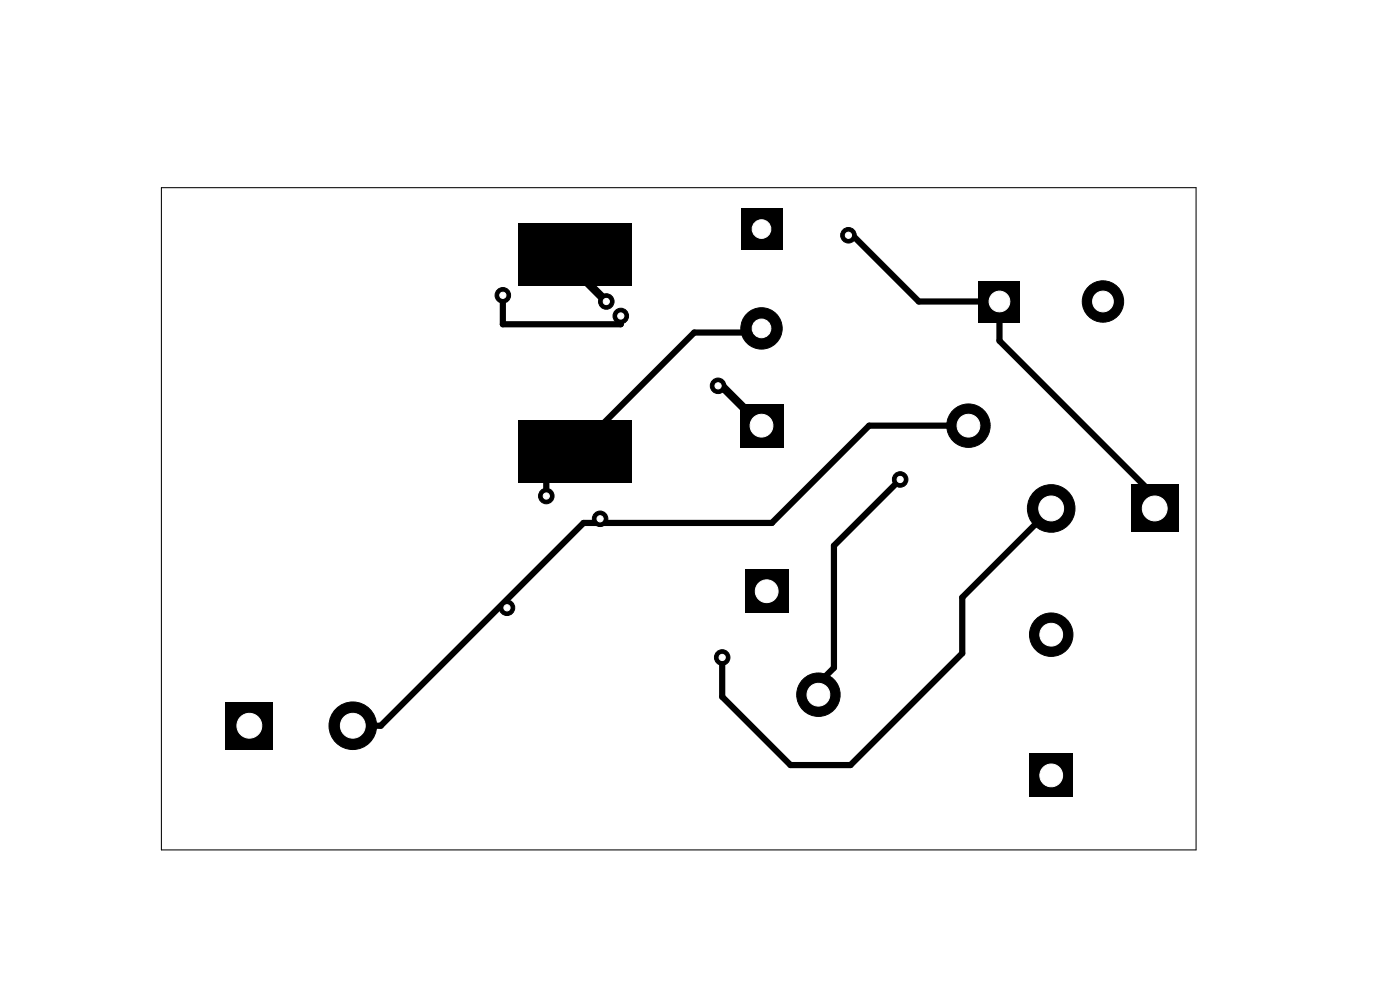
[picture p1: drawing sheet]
<svg xmlns="http://www.w3.org/2000/svg" width="297mm" height="210mm" viewBox="0 0 297 210" stroke-linecap="round" stroke-linejoin="round" font-family="sans-serif">
<path d="M157.2 44.2h8.7v8.8h-8.7zM110 47.5h24.1v13.2h-24.1zM207.6 59.6h8.8v8.7h-8.8zM156.9 85.7h9.3v9.2h-9.3zM110 89.2h24.1v13.2h-24.1zM239.9 102.8h10.1v10.1h-10.1zM158 120.8h9.3v9.2h-9.3zM47.8 148.9h10.1v10.1h-10.1zM218.4 159.9h9.2v9.2h-9.2z" fill="#000"/>
<g fill="#000" stroke="#000" stroke-width=".21">
<circle cx="180" cy="49.9" r="1.65"/>
<circle cx="106.7" cy="62.6" r="1.65"/>
<circle cx="128.6" cy="64" r="1.65"/>
<circle cx="131.7" cy="67" r="1.65"/>
<circle cx="161.6" cy="69.7" r="4.4"/>
<circle cx="234" cy="64" r="4.4"/>
<circle cx="152.3" cy="81.8" r="1.65"/>
<circle cx="205.5" cy="90.3" r="4.6"/>
<circle cx="115.9" cy="105.2" r="1.65"/>
<circle cx="127.3" cy="110.1" r="1.65"/>
<circle cx="191" cy="101.7" r="1.65"/>
<circle cx="223" cy="107.9" r="5"/>
<circle cx="107.6" cy="128.9" r="1.65"/>
<circle cx="153.2" cy="139.5" r="1.65"/>
<circle cx="223" cy="134.6" r="4.6"/>
<circle cx="74.8" cy="154" r="5"/>
<circle cx="173.6" cy="147.4" r="4.6"/>
</g>
<path d="M180 49.9h.9l14 14.1h17.1v8.3l33 32.9v2.7M106.7 62.6v6.2h25v-1.8M161.6 69.7l-.9 .8h-13.4l-31.4 31.4v3.3M205.5 90.3h-21.1l-20.7 20.6h-39.9l-43 43.1h-6.2M127.3 110.1v.8M191 101.7l-14.1 14.1v25.9l-3.1 3v2.7M223 107.9l-18.9 18.8v11.9l-23.7 23.7h-12.7l-14.5-14.5v-8.3" fill="none" stroke="#000" stroke-width="1.3"/>
<path d="M122 54.1v3.3l6.6 6.6M152.3 81.8h.8l8.5 8.5" fill="none" stroke="#000" stroke-width="1.8"/>
<path d="M34.2 39.8h219.5v140.5h-219.5z" fill="none" stroke="#000" stroke-width=".22"/>
<g fill="#fff" stroke="#fff" stroke-width=".21">
<circle cx="180" cy="49.9" r=".66"/>
<circle cx="153.2" cy="139.5" r=".66"/>
<circle cx="152.3" cy="81.8" r=".66"/>
<circle cx="107.6" cy="128.9" r=".66"/>
<circle cx="127.3" cy="110.1" r=".66"/>
<circle cx="191" cy="101.7" r=".66"/>
<circle cx="115.9" cy="105.2" r=".66"/>
<circle cx="131.7" cy="67" r=".66"/>
<circle cx="106.7" cy="62.6" r=".66"/>
<circle cx="128.6" cy="64" r=".66"/>
<circle cx="245" cy="107.9" r="2.63"/>
<circle cx="223" cy="107.9" r="2.63"/>
<circle cx="212" cy="64" r="2.19"/>
<circle cx="234" cy="64" r="2.2"/>
<circle cx="161.6" cy="90.3" r="2.41"/>
<circle cx="205.5" cy="90.3" r="2.41"/>
<circle cx="162.6" cy="125.4" r="2.41"/>
<circle cx="173.6" cy="147.4" r="2.41"/>
<circle cx="161.6" cy="48.6" r="1.98"/>
<circle cx="161.6" cy="69.7" r="1.98"/>
<circle cx="223" cy="164.5" r="2.41"/>
<circle cx="223" cy="134.6" r="2.41"/>
<circle cx="52.9" cy="154" r="2.63"/>
<circle cx="74.8" cy="154" r="2.63"/>
</g>
</svg>
